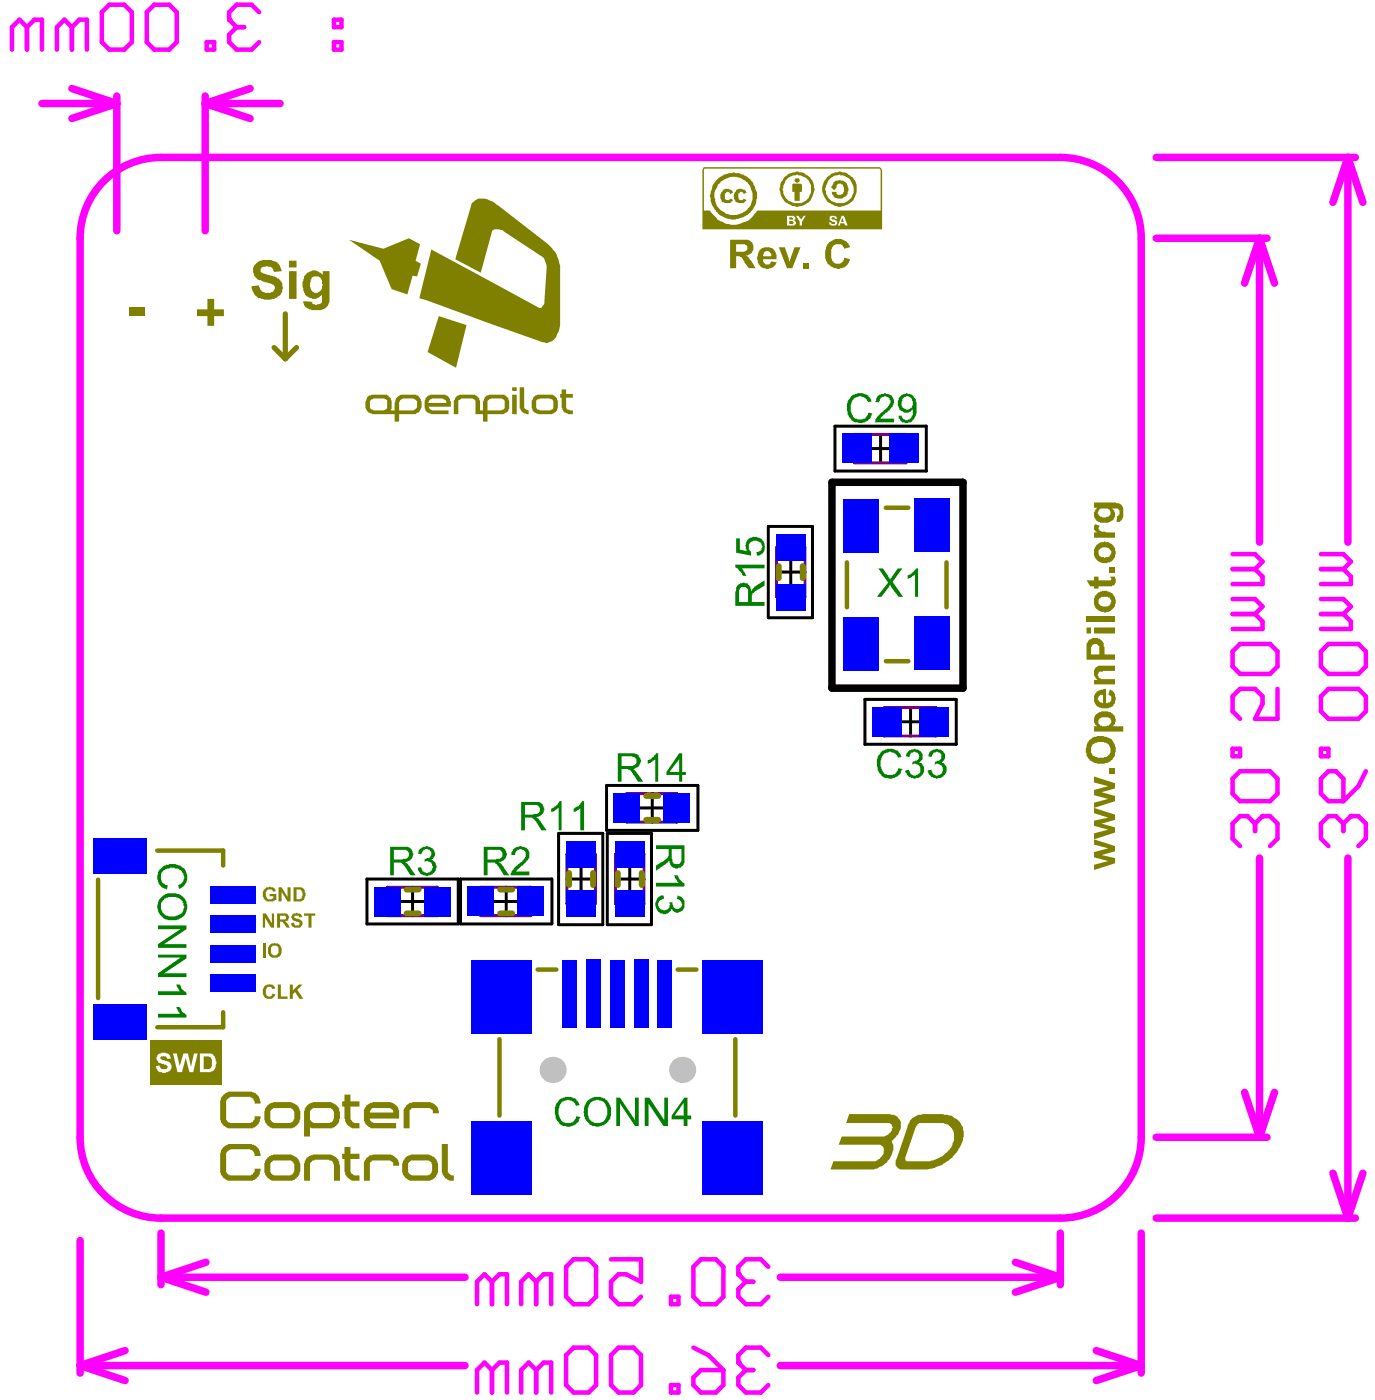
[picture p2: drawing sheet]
<svg xmlns="http://www.w3.org/2000/svg" width="39mm" height="40mm" viewBox="0 0 39 40" stroke-linecap="round" stroke-linejoin="round" font-family="sans-serif">
<g fill="none" stroke="#000" stroke-width=".08">
<path d="M21.7 14.9h1.2v2.5h-1.2zM21.9 16.1h.8M22.3 15.7v.8M23.6 12h2.5v1.3h-2.5zM24.4 19.7h2.6v1.3h-2.6zM24.5 12.7h.8M24.9 12.3v.8M25.7 20v.8M10.4 24.8h2.5v1.3h-2.5zM11.2 25.4h.8M11.6 25v.8M13 24.8h2.6v1.3h-2.6z"/>
<path d="M13.9 25.4h.8M14.3 25v.8M15.8 23.5h1.2v2.6h-1.2zM16 24.8h.8M16.4 24.4v.8M17.1 22.2h2.6v1.2h-2.6zM17.1 23.5h1.3v2.6h-1.3zM17.4 24.8h.8M17.8 24.4v.8M18 22.8h.8M18.4 22.4v.8M25.3 20.4h.8"/>
</g>
<path d="M23.5 13.6h3.7v5.8h-3.7z" fill="none" stroke="#000" stroke-width=".21"/>
<path d="M21.9 15.4h.8v1.4h-.8zM24.1 12.3h1.5v.8h-1.5zM25 20h1.4v.8h-1.4zM10.9 25h1.4v.8h-1.4zM13.6 25h1.4v.8h-1.4zM16 24.1h.8v1.4h-.8zM17.4 24.1h.8v1.4h-.8zM17.7 22.4h1.4v.8h-1.4z" fill="none" stroke="#800080" stroke-width=".08"/>
<g fill="none" stroke="#f0f" stroke-width=".21">
<path d="M1.2 2.9h2.1M2 2.5l1.3 .4M2.9 5.1l.5-.3 .5-.3 .6-.1h25.4a2.28 2.28 0 0 1 2.3 2.3v25.4a2.28 2.28 0 0 1-2.3 2.3h-25.4a2.28 2.28 0 0 1-2.2-2.3v-25.4v-.6l.3-.5zM3.3 2.7v3.8M3.3 2.9l-1.3 .4M5.8 2.9l1.3 .4M5.8 2.9h2.1M5.8 2.7v3.8M7.1 2.5l-1.3 .4M32.6 6.7h3.2M32.6 4.4h5.7M35.5 6.7v8.6"/>
<path d="M35.5 6.7l-.4 1.3M35.5 6.7l.5 1.3M38 4.4l-.4 1.3M38 4.4l.5 1.3M38 4.4v10.9M2.3 35v3.8M2.3 38.5l1.2 .5M2.3 38.5h10.8M3.5 38.1l-1.2 .4M4.5 34.8v1.5M4.5 36l1.3 .5M4.5 36h8.6"/>
<path d="M5.8 35.6l-1.3 .4M22 38.5h10.2M22 36h7.9M28.7 35.6l1.2 .4M29.9 34.8v1.5M29.9 36l-1.2 .5M30.9 38.1l1.3 .4M32.2 34.8v4M32.2 38.5l-1.3 .5M32.6 34.4h5.7M32.6 32.1h3.2M35.1 30.8l.4 1.3"/>
<path d="M35.5 24.2v7.9M36 30.8l-.5 1.3M37.6 33.1l.4 1.3M38 24.2v10.2M38.5 33.1l-.5 1.3"/>
</g>
<g fill="none" stroke="#f0f" stroke-width=".13">
<path d="M.8 .8l.2-.2h.2v.8M.8 .8v.6M.8 .8l-.3-.2-.2 .2v.6M2 .8l.2-.2h.3v.8M2 .8v.6M2 .8l-.2-.2-.2 .2v.6M2.9 .3l.2-.2h.4l.2 .2v.9l-.2 .2h-.4l-.2-.2zM4.1 .3l.3-.2h.4l.2 .2v.9l-.2 .2h-.4l-.3-.2zM5.8 1.2h.2v.2h-.2zM6.5 .6h.1M6.5 .6l.2 .2M6.7 .8h.2"/>
<path d="M6.7 .8l-.2 .2v.2l.2 .2h.4l.2-.2M7.3 .3l-.2-.2h-.4l-.2 .2v.3M9.4 .6h.2v.2h-.2zM9.4 1.2h.2v.2h-.2zM34.8 18.4l.2-.2h.8l.3 .2v.4l-.3 .2h-.8l-.2-.2zM34.8 17.3h.6M34.8 16.9h.6l.2 .2-.2 .2M34.8 16.1h.6M34.8 15.6h.6l.2 .3-.2 .2M35.4 16.1l.2 .2v.2h-.8M35.4 17.3l.2 .2v.3h-.8M36.1 19.4v.9h-.7l.2-.4v-.2l-.2-.3h-.4l-.2 .3v.4l.2 .2"/>
<path d="M37.3 19.7l.2-.3h.8l.2 .3v.4l-.2 .2h-.8l-.2-.2zM37.3 18.4l.2-.2h.8l.2 .2v.4l-.2 .2h-.8l-.2-.2zM37.3 17.3h.6M37.3 16.9h.6l.2 .2-.2 .2M37.3 16.1h.6M37.3 15.6h.6l.2 .3-.2 .2M37.9 17.3l.2 .2v.3h-.8M37.9 16.1l.2 .2v.2h-.8M13.9 38.7l.2-.2h.2v.8M13.9 36.2l.2-.2h.2v.8M13.9 36.2v.6M13.9 38.7v.6"/>
<path d="M13.9 38.7l-.2-.2-.2 .2v.6M13.9 36.2l-.2-.2-.2 .2v.6M15.1 36.2l.2-.2h.3v.8M15.1 38.7l.2-.2h.3v.8M15.1 36.2v.6M15.1 38.7v.6M15.1 38.7l-.2-.2-.2 .2v.6M15.1 36.2l-.2-.2-.2 .2v.6M16 38.2l.2-.2h.4l.2 .2v.9l-.2 .2h-.4l-.2-.2zM16 35.8l.2-.3h.4l.2 .3v.8l-.2 .2h-.4l-.2-.2zM17.2 38.2l.3-.2h.4l.2 .2v.9l-.2 .2h-.4l-.3-.2zM17.2 35.5h.9v.7l-.4-.2h-.2l-.3 .2v.4l.3 .2h.4l.2-.2"/>
<path d="M18.9 39.1h.2v.2h-.2zM18.9 36.6h.2v.2h-.2zM19.6 38.9l.2-.2h.6v.4l-.2 .2h-.4l-.2-.2zM19.6 38l.4 .2 .4 .5M19.6 35.8l.2-.3h.4l.2 .3v.8l-.2 .2h-.4l-.2-.2zM20.8 38.5h.1M20.8 36h.1M20.8 38.5l.2 .2M20.8 36l.2 .2M21 36.2l-.2 .2v.2l.2 .2h.5l.2-.2M21 38.7l-.2 .2v.2l.2 .2h.5l.2-.2M21 38.7h.3"/>
<path d="M21 36.2h.3M21.7 38.2l-.2-.2h-.5l-.2 .2v.3M21.7 35.8l-.2-.3h-.5l-.2 .3v.2M34.8 22l.2-.2h.8l.3 .2v.4l-.3 .2h-.8l-.2-.2zM34.8 21.1h.2v.2h-.2zM35.4 23.2l-.2-.2h-.2l-.2 .2v.5l.2 .2M35.4 23.2v.3M35.6 23h.1M35.6 23h.2l.3 .2v.5l-.3 .2M35.6 23l-.2 .2M37.3 22l.2-.2h.2l.2 .2v.6h-.4l-.2-.2zM37.3 21.1h.2v.2h-.2z"/>
<path d="M37.9 23.2l-.2-.2h-.2l-.2 .2v.5l.2 .2M37.9 23.2v.3M38.1 23h.1M38.1 23h.2l.2 .2v.5l-.2 .2M38.1 23l-.2 .2M38.5 21.8l-.2 .4-.4 .4"/>
</g>
<path d="M23.9 15.9v1.2M25 18.7h.6M25 14.3h.6M26.7 15.9v1.2M2.8 24.8v3.4M4.4 24h1.9v.4M6.3 28.6v.4h-1.9M14.1 29.3v2.2M15.2 27.4h.5M19.1 27.4h.6M20.8 29.3v2.2" fill="none" stroke="#808000" stroke-width=".13"/>
<path d="M22 16v.3M22.7 16v.3M11.5 25.1h.3M11.5 25.8h.3M14.1 25.1h.4M14.1 25.8h.4M16.1 24.6v.4M16.7 24.6v.4M17.4 24.6v.4M18.1 24.6v.4M18.2 22.5h.4M18.2 23.1h.4" fill="none" stroke="#808000" stroke-width=".17"/>
<path d="M7.7 9.8l.4 .3M8.1 8.9v1.2M8.4 9.8l-.3 .3" fill="none" stroke="#808000" stroke-width=".15"/>
<g fill="#808000">
<path d="M7.4 26.6h.1v.4h-.1z"/>
<path d="M3.7 8.7h.4v.2h-.4z"/>
<path d="M5.6 8.7h.3v-.3h.1v.3h.3v.2h-.3v.3h-.1v-.3h-.3z"/>
<path d="M24 31.4h1.1l.3 .3v.2l-.3 .3 .1 .4-.3 .3-.2 .1h-1.3l.1-.2h1.1a.25 .25 0 0 0 .3-.2 .25 .25 0 0 0-.1-.3h-1.1l.1-.2h1.2l.1-.1a.16 .16 0 0 0 .1-.2 .16 .16 0 0 0-.1-.1h-1.2z"/>
<path d="M7.6 26.8a.21 .21 0 0 1 .4 0 .21 .21 0 0 1-.4 0zM7.7 26.8a.12 .12 0 0 0 .2 0 .12 .12 0 0 0-.2 0z"/>
<path d="M25.7 31.6l.3-.2 .8 .1 .3 .2 .1 .4-.2 .4-.4 .4-.4 .1h-.8a.2 .2 0 0 1-.1-.3zM25.9 31.8l-.3 1h.7l.5-.3 .1-.5-.1-.3h-.9z"/>
</g>
<path d="M4.2 29.3h2.1v1.3h-2.1z" fill-rule="evenodd" fill="#808000"/>
<g fill="#fff">
<path d="M4.4 29.8l.1-.1a.18 .18 0 0 1 .3 .2l-.3-.1 .3 .2v.2h-.3l-.1-.1h.1a.1 .1 0 0 0 .1 .1 .11 .11 0 0 0 .1-.2h-.2z"/>
<path d="M4.9 29.7h.1l.1 .4 .1-.4h.1l.1 .4 .1-.4h.1l-.1 .6h-.2l-.1-.4-.1 .4h-.1z"/>
<path d="M5.6 29.7h.4l.1 .1v.2l-.1 .2-.4 .1zM5.7 29.8v.4l.3-.1a.18 .18 0 0 0 0-.2 .18 .18 0 0 0-.2-.1z"/>
</g>
<g fill="#808000">
<path d="M30.9 23.7l.6 .2v.1l-.4 .1 .4 .1v.2l-.6 .2v-.2l.4-.1-.4-.1v-.2l.4-.1-.4-.1z"/>
<path d="M30.9 22.8l.6 .2v.1l-.4 .1 .4 .2v.1l-.6 .2v-.2l.4-.1-.4-.1v-.1l.4-.1-.4-.2z"/>
<path d="M30.9 21.9l.6 .2v.2l-.4 .1 .4 .1v.1l-.6 .2v-.1l.4-.2-.4-.1v-.1l.4-.1-.4-.1z"/>
<path d="M31.3 21.7h.2v.2h-.2z"/>
<path d="M30.9 18.8h.6v.1l-.4 .1a.13 .13 0 0 0-.1 .1 .13 .13 0 0 0 .2 .1h.3v.1h-.6v-.1h.1l-.1-.1z"/>
<path d="M30.7 17.4h.8v.2h-.8z"/>
<path d="M30.7 16.4h.2v-.1h.1v.1h.3v-.1h.2a.17 .17 0 0 1 0 .2 .17 .17 0 0 1-.2 0l-.4 .1z"/>
<path d="M31.3 16h.2v.2h-.2z"/>
<path d="M30.9 14.8h.1a.16 .16 0 0 0 .1 .2 .16 .16 0 0 0 .2 0h.2v.2h-.6v-.2h.1h-.1z"/>
<path d="M7.4 25.8h.1l.2 .3v-.3v.4l-.2-.3v.3h-.1z"/>
<path d="M8.2 25.8h.2h.1v.1l-.2-.1 .2 .2v.2a.11 .11 0 0 1-.2 0 .11 .11 0 0 1 0-.2v.1h.2l-.3-.2z"/>
<path d="M8.6 25.8h.3h-.1v.4h-.1v-.4z"/>
<path d="M7.4 25.1l.2-.1 .2 .1h-.1a.11 .11 0 0 0-.2 .1 .11 .11 0 0 0 .1 .1 .11 .11 0 0 0 .1 0l-.1-.1h.2v.2h-.3l-.1-.1z"/>
<path d="M7.9 25l.2 .3v-.3h.1v.4h-.1l-.2-.2v.2z"/>
<path d="M22 7h.1l.2 .4 .1-.4h.2l-.2 .6h-.2z"/>
<path d="M22.7 7.4h.1v.2h-.1z"/>
<path d="M23.4 6.8l.4-.1 .2 .3h-.2l-.1-.1h-.2v.4a.19 .19 0 0 0 .1 .1 .19 .19 0 0 0 .2-.1h.2l-.2 .2-.2 .1-.2-.2-.1-.3z"/>
<path d="M6.3 30.9l.1-.1h.8l.2 .3h-.2l-.1-.1h-.7v.6l.1 .1h.6l.1-.2h.2l-.1 .2-.2 .1h-.8l-.1-.2v-.5z"/>
<path d="M9.7 30.9h.2v.2h.2v.1h-.2v.4l.2 .1v.1h-.2l-.2-.1v-.5z"/>
<path d="M11.5 31.2l.1-.1h.6l.1 .1 .1 .2h-.2l-.1-.1h-.5v.5h-.2z"/>
<path d="M6.3 32.4l.1-.1h.8l.2 .3h-.2l-.1-.2-.7 .1v.6l.1 .1h.6l.1-.2h.2l-.1 .2-.2 .1h-.8l-.1-.2v-.6z"/>
<path d="M8.6 32.7l.2-.1h.7l.1 .3v.4h-.2v-.4l-.1-.2-.5 .1-.1 .5h-.1z"/>
<path d="M9.7 32.4h.2v.2h.2v.1h-.2v.4l.2 .1v.1h-.2l-.2-.1v-.5z"/>
<path d="M10.3 32.7l.2-.1h.5l.2 .1 .1 .2h-.2l-.1-.1h-.5l-.1 .5h-.1z"/>
<path d="M12.5 32.3h.1v.8l.2 .1v.1h-.2l-.1-.2z"/>
<path d="M7.5 27.8h.2l.1 .1h-.1a.11 .11 0 0 0-.2 0 .11 .11 0 0 0 0 .2 .11 .11 0 0 0 .2-.1l.1 .1-.1 .1h-.2z"/>
<path d="M7.8 27.8h.1v.3h.2v.1h-.3z"/>
<path d="M8.2 27.8h.1v.2l.2-.2-.1 .1 .2 .3h-.1l-.2-.2v.2h-.1z"/>
<path d="M7.2 7.5l.1-.1 .4-.1 .2 .2v.2h-.2l-.1-.2a.16 .16 0 0 0-.2 0 .16 .16 0 0 0 0 .2l.5 .2 .1 .2-.2 .3-.3 .1-.3-.1-.1-.2v-.1h.2a.22 .22 0 0 0 .2 .2 .22 .22 0 0 0 .3-.2l-.4-.2a.32 .32 0 0 1-.2-.4z"/>
<path d="M30.6 21.1a.45 .45 0 0 1 .9 0 .45 .45 0 0 1-.9 0zM30.8 21v.2l.1 .2h.3l.1-.1v-.3z"/>
<path d="M30.9 20.2l.2-.1h.2l.2 .2-.1 .2h.3v.1h-.8v-.1h.1l-.1-.1zM31 20.3v.1a.16 .16 0 0 0 .2 .1 .16 .16 0 0 0 .1-.3z"/>
<path d="M30.9 19.5l.3-.1v.4a.12 .12 0 0 0 .2 0 .12 .12 0 0 0-.1-.2v-.1h.1l.1 .3-.2 .2h-.2l-.2-.1zM31 19.7v.1h.1v-.2z"/>
<path d="M30.7 18.1l.3-.1 .2 .2v.3h.3v.1h-.8zM30.8 18.2v.3h.2v-.3z"/>
<path d="M30.7 17.7h.1v.2h-.1zM30.9 17.7h.6v.2h-.6z"/>
<path d="M30.9 17a.31 .31 0 0 1 .6 0 .31 .31 0 0 1-.6 0zM31 17a.16 .16 0 0 0 .3 0 .16 .16 0 0 0-.3 0z"/>
<path d="M30.9 15.6a.31 .31 0 0 1 .6 0 .31 .31 0 0 1-.6 0zM31 15.6a.2 .2 0 0 0 .4 0 .2 .2 0 0 0-.4 0z"/>
<path d="M30.9 14.2h.7l.1 .1v.3l-.2 .1 .1-.1a.12 .12 0 0 0 0-.2 .12 .12 0 0 0-.1 0h-.1l.1 .1-.1 .2-.4 .1-.1-.2 .1-.3h-.1zM31 14.4v.1l.1 .1a.16 .16 0 0 0 .2 0 .16 .16 0 0 0 0-.3 .16 .16 0 0 0-.3 .1z"/>
<path d="M7.8 25.8h.2a.12 .12 0 0 1 .2 .1 .12 .12 0 0 1-.1 .1l.1 .2-.2-.2-.1 .2h-.1zM7.9 25.8v.1h.2v-.1z"/>
<path d="M8.3 25l.3 .1v.3h-.3zM8.4 25.1v.3h.1v-.2z"/>
<path d="M20.6 6.8h.5l.1 .1v.2l-.2 .1 .3 .4h-.2l-.2-.4h-.1v.4h-.2zM20.8 6.9v.2h.1a.13 .13 0 0 0 .2-.1 .13 .13 0 0 0-.2-.1z"/>
<path d="M21.4 7.1l.3-.1 .2 .1v.2h-.4a.12 .12 0 0 0 .1 .2 .12 .12 0 0 0 .2-.1h.1l-.1 .1h-.3l-.1-.2zM21.6 7.1l-.1 .1h.3l-.1-.1z"/>
<path d="M7.5 31.2l.2-.1h.6l.2 .3v.3l-.2 .1h-.7l-.1-.2zM7.7 31.3l-.1 .3 .1 .1h.5l.1-.1-.1-.3z"/>
<path d="M8.7 31.2l.1-.1h.6l.2 .2v.4l-.2 .1h-.7v.3h-.1v-.7zM8.8 31.3l-.1 .3 .2 .1 .5-.1v-.2l-.1-.1z"/>
<path d="M10.3 31.2l.2-.1 .7 .1 .1 .4h-.9l.1 .1h.7v.1h-.8l-.1-.2zM10.5 31.3l-.1 .1h.7l-.1-.1z"/>
<path d="M7.5 32.7l.2-.1h.6l.2 .2v.4l-.2 .1h-.7l-.1-.2zM7.7 32.8l-.1 .3 .1 .1h.5l.1-.1-.1-.3z"/>
<path d="M11.4 32.7l.2-.1h.6l.2 .2-.1 .4-.1 .1h-.7l-.2-.2zM11.5 32.8v.3l.1 .1h.5l.1-.1-.1-.3z"/>
<path d="M8.2 7.4h.2v.1h-.2zM8.2 7.7h.2v.7h-.2z"/>
<path d="M8.6 7.7l.3-.1 .2 .2v-.1h.2v.8l-.1 .2-.4 .1-.2-.2v-.1l.3 .1 .2-.1v-.2l-.2 .1-.3-.1-.1-.4zM8.8 7.8v.1a.21 .21 0 0 0 0 .3 .21 .21 0 0 0 .3 0 .21 .21 0 0 0 0-.3l-.1-.1z"/>
<path d="M20 5.5a.7 .7 0 0 1 1.4 0 .7 .7 0 0 1-1.4 0zM20.2 5.5a.54 .54 0 0 0 1 0 .54 .54 0 0 0-1 0zM20.4 5.4h.2h.1l-.1 .1a.09 .09 0 0 0-.1 0 .09 .09 0 0 0 0 .1 .09 .09 0 0 0 .1 0h.1a.2 .2 0 0 1-.3 .1 .2 .2 0 0 1 0-.3zM20.8 5.4h.2h.1l-.1 .1a.09 .09 0 0 0-.1 0 .09 .09 0 0 0 0 .1 .09 .09 0 0 0 .1 0h.1a.21 .21 0 0 1-.3 .1 .21 .21 0 0 1 0-.3zM19.8 4.7v1.8h5.1v-1.7l-.1-.1zM19.9 4.8h5v1.1h-3.5a.75 .75 0 0 1-1.4 0h-.1zM23.4 6.1l.2 .1-.1-.1v.1a.12 .12 0 0 1 .1 .1 .12 .12 0 0 1-.1 .1 .12 .12 0 0 1-.1-.1h.2l-.2-.1zM23.8 6.1l.1 .3-.1-.1-.2 .1zM23.8 6.2l-.1 .1h.1zM22.2 6.1h.2v.3h-.2zM22.3 6.1l.1 .1zM22.3 6.2v.1h.1zM22.5 6.1l.1 .1 .1-.1-.1 .3zM23.2 5.3a.5 .5 0 0 0 1 0 .5 .5 0 0 0-1 0zM23.3 5.3a.41 .41 0 0 1 .8 0 .41 .41 0 0 1-.8 0zM23.5 5.1a.25 .25 0 0 1 .4 0 .25 .25 0 0 1-.1 .4 .25 .25 0 0 1-.3-.1h.1a.12 .12 0 0 0 .2 0 .12 .12 0 0 0 0-.1 .12 .12 0 0 0-.2 0l-.1 .1-.1-.1zM22.4 5.2v.5h.2v-.5zM22.4 5.1a.1 .1 0 0 1 .2 0 .1 .1 0 0 1-.2 0zM22 5.3a.5 .5 0 0 0 1 0 .5 .5 0 0 0-1 0zM22.1 5.3a.41 .41 0 0 1 .8 0 .41 .41 0 0 1-.8 0z"/>
<path d="M9.8 6.8l.9 .6 .4 .8 .4 .1 .1-.5h.2l.1-.4h-.2l.2-.5-.4-.2-.7 .3zM12.4 8.9l-.3 1 .8 .5 .3-1.2zM15.1 11.3h.5v.2l-.4 .1zM13.8 11.3l.4-.1v.1v.2l-.4 .1zM12.1 11.3l.4-.1 .1 .2h-.5zM11.3 11.3l.4-.1 .1 .1v.2l-.1 .1h-.4zM10.4 11.3l.4-.1 .1 .1v.2l-.4 .1-.1-.1zM15 11.2v.3l.1 .1 .5 .1 .1-.1v-.3l-.1-.1-.4-.1zM12 11.2v.3l.1 .1 .6 .1v-.1h-.5l-.1-.1h.6l-.1-.3-.4-.1zM10.4 11.2l-.1 .3 .1 .1 .7 .1v.2h.2v-.2h.4l.2-.2v-.2l-.1-.2-.6 .1-.1 .4h-.1l.1-.3-.2-.2h-.4zM14.5 11.1v.6h.1v-.6zM12.8 11.2v.5h.1l.1-.4 .3-.1 .1 .1v.4h.2v.2h.2v-.2h.4l.2-.2v-.2l-.2-.2-.5 .1-.1 .1v.3h-.1v-.4l-.1-.1h-.4zM15.9 11v.6l.3 .1v-.1l-.2-.1v-.3h.2v-.1h-.2v-.1zM14.7 10.9v.6l.2 .2-.1-.2v-.6zM14.5 10.9v.1h.1v-.1zM13.3 5.7l-.5 1.6 .8 .4 .3-1.2h.3l1.1 .8 .1 .2-.1 1.1-.1 .1-3-1.7-.4 1.4 3.5 1.3 .3-.1 .2-.4v-1.7l-.1-.3-.2-.3-1.6-1.2-.4-.1z"/>
</g>
<g fill="#c0c0c0">
<circle cx="19.3" cy="30.2" r=".37"/>
<circle cx="15.6" cy="30.2" r=".37"/>
</g>
<g fill="#00f">
<path d="M24.6 20h.8v.8h-.8z" fill-rule="evenodd"/>
<path d="M14.6 25h.8v.8h-.8z" fill-rule="evenodd"/>
<path d="M13.2 25h.7v.8h-.7z" fill-rule="evenodd"/>
<path d="M5.9 26.7h1.3v.5h-1.3z" fill-rule="evenodd"/>
<path d="M5.9 27.5h1.3v.5h-1.3z" fill-rule="evenodd"/>
<path d="M5.9 25h1.3v.5h-1.3z" fill-rule="evenodd"/>
<path d="M5.9 25.8h1.3v.5h-1.3z" fill-rule="evenodd"/>
<path d="M25.1 12.2h.8v.9h-.8z" fill-rule="evenodd"/>
<path d="M17.9 27.1h.4v1.9h-.4z" fill-rule="evenodd"/>
<path d="M18.5 27.1h.5v1.9h-.5z" fill-rule="evenodd"/>
<path d="M16.5 27.1h.5v1.9h-.5z" fill-rule="evenodd"/>
<path d="M25.9 20h.9v.8h-.9z" fill-rule="evenodd"/>
<path d="M16 25.1h.8v.8h-.8z" fill-rule="evenodd"/>
<path d="M17.4 25.1h.8v.8h-.8z" fill-rule="evenodd"/>
<path d="M16 23.8h.8v.7h-.8z" fill-rule="evenodd"/>
<path d="M17.4 23.8h.8v.7h-.8z" fill-rule="evenodd"/>
<path d="M10.5 25h.8v.9h-.8z" fill-rule="evenodd"/>
<path d="M12 25h.7v.9h-.7z" fill-rule="evenodd"/>
<path d="M2.6 28.3h1.5v1h-1.5z" fill-rule="evenodd"/>
<path d="M2.6 23.7h1.5v1h-1.5z" fill-rule="evenodd"/>
<path d="M23.8 14.1h1v1.5h-1z" fill-rule="evenodd"/>
<path d="M23.8 17.4h1v1.5h-1z" fill-rule="evenodd"/>
<path d="M25.8 17.4h1v1.5h-1z" fill-rule="evenodd"/>
<path d="M25.8 14.1h1v1.5h-1z" fill-rule="evenodd"/>
<path d="M23.8 12.2h.8v.9h-.8z" fill-rule="evenodd"/>
<path d="M19.8 31.7h1.7v2h-1.7z" fill-rule="evenodd"/>
<path d="M17.3 22.4h.8v.8h-.8z" fill-rule="evenodd"/>
<path d="M18.7 22.4h.8v.8h-.8z" fill-rule="evenodd"/>
<path d="M13.3 31.7h1.7v2h-1.7z" fill-rule="evenodd"/>
<path d="M17.2 27.1h.4v1.9h-.4z" fill-rule="evenodd"/>
<path d="M15.9 27.1h.4v1.9h-.4z" fill-rule="evenodd"/>
<path d="M19.8 27.1h1.7v2.1h-1.7z" fill-rule="evenodd"/>
<path d="M13.3 27.1h1.7v2.1h-1.7z" fill-rule="evenodd"/>
<path d="M21.9 16.5h.8v.7h-.8z" fill-rule="evenodd"/>
<path d="M21.9 15.1h.8v.7h-.8z" fill-rule="evenodd"/>
</g>
<g fill="#008000">
<path d="M24.8 16h.1l.2 .4 .2-.4h.2l-.3 .4 .3 .4h-.1l-.3-.3-.2 .3h-.2l.4-.4z"/>
<path d="M25.6 16.2l.3-.2v.8h-.1v-.6l-.2 .1z"/>
<path d="M11.8 24l.3-.1 .2 .2-.1 .2 .1 .1v.2l-.3 .1a.16 .16 0 0 1-.1 0 .16 .16 0 0 1 0-.2l.1 .1 .2-.1a.15 .15 0 0 0 0-.2 .15 .15 0 0 0-.2 0v-.1a.14 .14 0 0 0 .2-.1 .14 .14 0 0 0-.2-.1 .14 .14 0 0 0-.1 .1h-.1z"/>
<path d="M4.5 24.5l.2-.1h.3a.35 .35 0 0 1 .3 .3 .35 .35 0 0 1-.2 .4l-.1-.1 .2-.1v-.2l-.2-.2h-.2a.25 .25 0 0 0-.3 .2 .25 .25 0 0 0 .2 .3v.1l-.2-.1z"/>
<path d="M4.5 26.1h.8v.1l-.7 .4h.7v.2h-.8v-.2l.6-.4h-.6z"/>
<path d="M4.5 26.9h.8v.1l-.7 .5h.7v.1h-.8v-.1l.6-.5h-.6z"/>
<path d="M4.5 28h.6l-.1-.2h.1l.2 .3h-.8z"/>
<path d="M4.5 28.6h.6l-.1-.2h.1l.2 .3h-.8z"/>
<path d="M24.9 21.2l.3-.1 .2 .2v.1h-.1l-.2-.2-.1 .1-.1 .2 .1 .4h.2l.2-.2h.1l-.2 .2-.3 .1-.2-.2-.1-.4z"/>
<path d="M25.6 21.2l.2-.1 .2 .1v.2l-.1 .1 .2 .1v.2l-.2 .2-.2-.1-.1-.2 .1 .1a.17 .17 0 0 0 .2 .1 .17 .17 0 0 0 .1-.2 .17 .17 0 0 0-.3-.1l.1-.1a.14 .14 0 0 0 .1-.2 .14 .14 0 0 0-.1-.1 .14 .14 0 0 0-.1 .2l-.1-.1z"/>
<path d="M26.2 21.2l.3-.1 .2 .2-.1 .2 .1 .1v.3l-.2 .1-.2-.1-.1-.1 .1-.1a.16 .16 0 0 0 .2 .2 .16 .16 0 0 0 .1-.2 .16 .16 0 0 0-.2-.1l.1-.1a.15 .15 0 0 0 0-.3 .14 .14 0 0 0-.2 .2l-.1-.1z"/>
<path d="M24 11.2l.3-.1 .3 .1v.1l-.1 .1-.2-.2h-.2l-.1 .2 .1 .4h.2l.2-.2 .1 .1-.1 .2h-.3l-.2-.1-.1-.4z"/>
<path d="M24.8 11.2l.2-.1 .2 .1v.3l-.4 .3h.4v.1h-.5l.4-.5-.1-.2-.3 .2z"/>
<path d="M15.8 31.1l.3-.1 .2 .1 .1 .1h-.1l-.2-.2-.2 .1-.1 .2 .1 .4h.2l.2-.2h.1l-.1 .2-.3 .1-.3-.2v-.3z"/>
<path d="M17.4 31h.1l.4 .6v-.6h.1v.8h-.1l-.4-.7v.7h-.1z"/>
<path d="M18.2 31h.1l.4 .6v-.6h.2v.8h-.2l-.4-.7v.7h-.1z"/>
<path d="M18.3 21.4l.3-.1v.8h-.1v-.7l-.2 .2z"/>
<path d="M18.5 24.9h.6l-.1-.2h.1l.2 .3h-.8z"/>
<path d="M18.6 25.3h.1v.1a.16 .16 0 0 0-.1 .2 .16 .16 0 0 0 .2 .1 .16 .16 0 0 0 .1-.2h.1a.14 .14 0 0 0 .1 .2 .14 .14 0 0 0 .1-.2 .14 .14 0 0 0-.1-.1v-.1l.2 .1v.2l-.2 .2a.13 .13 0 0 0-.2-.1 .13 .13 0 0 0-.1 .1l-.2-.1-.1-.1z"/>
<path d="M20.8 15.9h.8v.1h-.7l.2 .3h-.1z"/>
<path d="M20.8 15.2h.1v.3l.2 .1-.1-.2 .1-.2h.4l.1 .3-.2 .2-.1-.1a.17 .17 0 0 0 .1-.3 .17 .17 0 0 0-.2 0 .17 .17 0 0 0 0 .2v.2l-.4-.1z"/>
<path d="M14.5 24l.2-.1 .2 .1v.3l-.3 .3h.3v.1h-.5l.3-.4a.18 .18 0 0 0 .2-.2 .2 .2 0 0 0-.4 0h-.1z"/>
<path d="M15.6 22.8l.3-.2v.8h-.1v-.6l-.2 .1z"/>
<path d="M16.2 22.8l.3-.2v.8h-.1v-.6l-.2 .1z"/>
<path d="M11 23.9h.4a.22 .22 0 0 1 .3 .2 .22 .22 0 0 1-.3 .2l.3 .4h-.1l-.3-.4h-.2v.4h-.1zM11.1 24v.3l.3-.1a.13 .13 0 0 0 .1-.1 .13 .13 0 0 0-.1-.1z"/>
<path d="M4.5 25.6a.4 .4 0 0 1 .8 0 .4 .4 0 0 1-.8 0zM4.6 25.4l-.1 .3 .1 .1 .3 .1 .3-.2v-.1l-.1-.2-.3-.1z"/>
<path d="M25.4 11.2l.2-.1 .2 .2 .1 .4-.1 .1a.23 .23 0 0 1-.3 .1 .23 .23 0 0 1-.1-.2 .19 .19 0 0 0 .3 .1 .19 .19 0 0 0 .1-.3l-.2 .1h-.2zM25.4 11.4a.2 .2 0 0 0 .4 0 .2 .2 0 0 0-.4 0z"/>
<path d="M16.5 31.4a.41 .41 0 0 1 .8 0 .41 .41 0 0 1-.8 0zM16.7 31.1l-.1 .5 .2 .1h.2l.1-.2v-.3l-.2-.2z"/>
<path d="M19.3 31h.1v.5h.1v.1h-.1v.2h-.1v-.2h-.3zM19.3 31.1l-.3 .4h.3z"/>
<path d="M17.4 21.3h.6l.1 .2-.2 .2 .3 .4h-.2l-.3-.4h-.2v.4h-.1zM17.5 21.3v.3h.3a.14 .14 0 0 0 .2-.1 .14 .14 0 0 0-.2-.2z"/>
<path d="M19.2 21.3h.1v.5h.1v.1h-.1v.2h-.1v-.2h-.4zM19.2 21.4l-.3 .4h.3z"/>
<path d="M18.5 23.9h.8v.5l-.2 .1-.2-.2-.4 .3v-.2l.4-.2v-.2h-.4zM19 24v.2a.14 .14 0 0 0 .1 .2 .14 .14 0 0 0 .1-.2v-.2z"/>
<path d="M20.8 16.5h.3l.1 .2 .4-.3v.1l-.4 .3v.2h.4v.1h-.8zM20.9 16.6v.4h.2v-.3a.13 .13 0 0 0-.1-.1 .13 .13 0 0 0-.1 0z"/>
<path d="M13.7 23.9h.4a.22 .22 0 0 1 .2 .2 .22 .22 0 0 1-.2 .2l.3 .4h-.2l-.2-.4h-.2v.4h-.1zM13.8 24v.3l.2-.1a.13 .13 0 0 0 .2-.1 .13 .13 0 0 0-.2-.1z"/>
<path d="M14.7 22.6h.4a.22 .22 0 0 1 .3 .3 .22 .22 0 0 1-.3 .2l.3 .3h-.1l-.3-.3h-.2v.3h-.1zM14.8 22.7v.3h.3a.13 .13 0 0 0 .1-.2 .13 .13 0 0 0-.1-.1z"/>
</g>
</svg>
